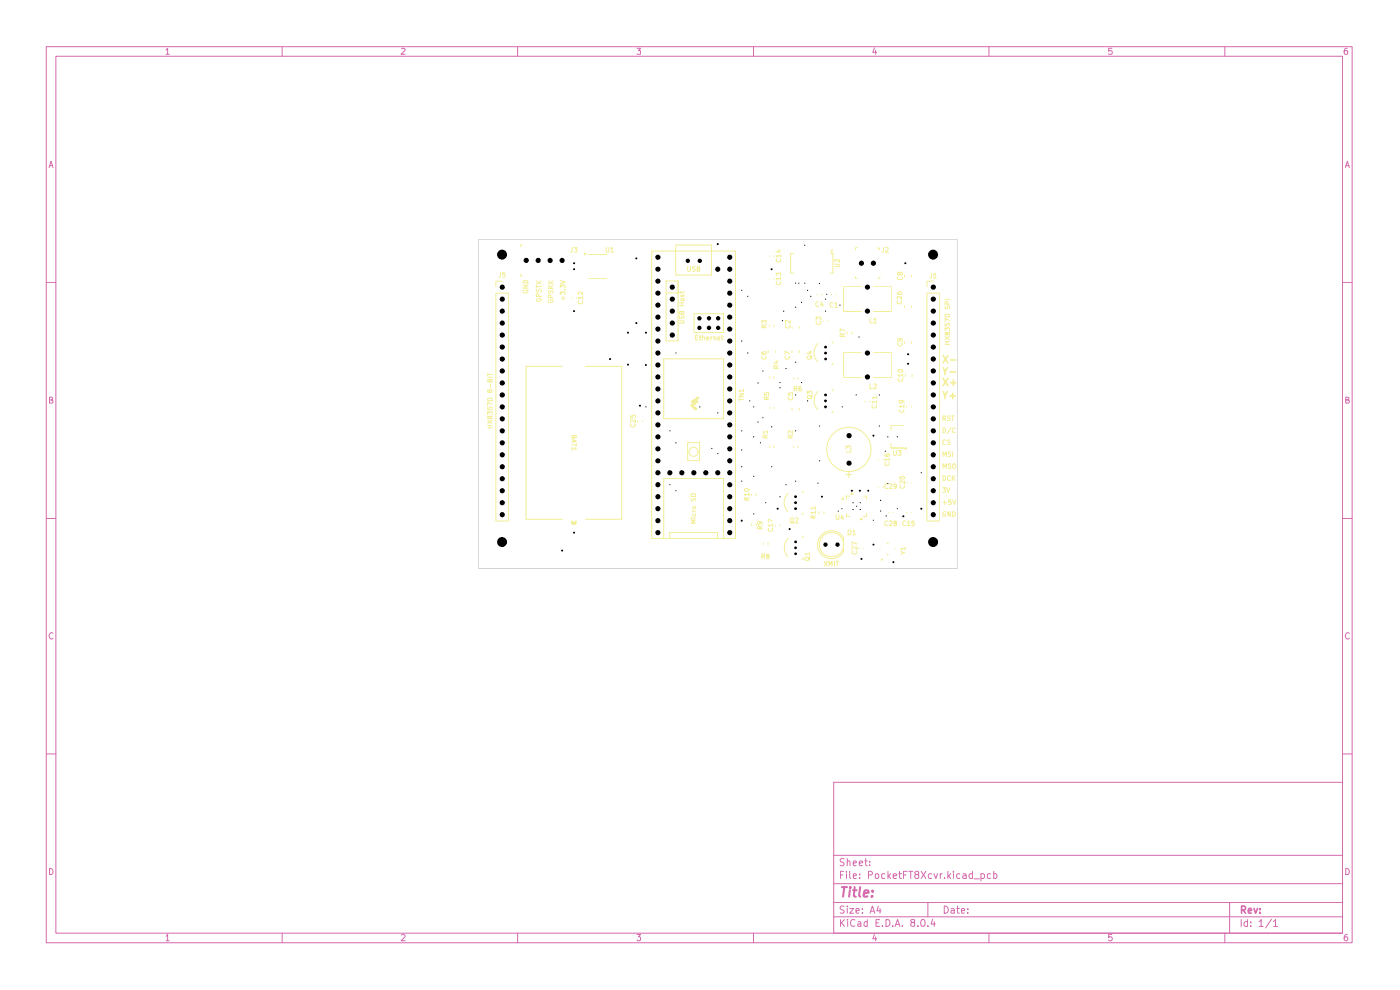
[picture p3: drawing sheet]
<svg xmlns="http://www.w3.org/2000/svg" width="297mm" height="210mm" viewBox="0 0 297 210" stroke-linecap="round" stroke-linejoin="round" font-family="sans-serif">
<g fill="none" stroke="#d56aad" stroke-width=".21">
<path d="M9.8 9.9h277v190.1h-277zM11.9 11.9h272.9v186h-272.9zM35.2 10.6l.4-.4v1.3M35.2 11.5h.7M59.9 9.9v2M85.2 10.3l.5-.1 .2 .4-.8 .9h.8M109.8 9.9v2M135.1 10.2h.8l-.4 .5 .4 .1v.6h-.8M159.8 9.9v2M185.5 10.2l-.3 .9h.8M185.8 10.7v.8M209.8 9.9v2"/>
<path d="M235.9 10.2h-.7v.6l.6-.1 .2 .3-.1 .4h-.7M259.8 9.9v2M285.8 10.2l-.5 .1-.1 .4v.7l.6 .1v-.8h-.5l-.1 .3M10.4 35.6l.4-1.4 .5 1.4M10.5 35.1h.7M285.4 35.6l.4-1.4 .5 1.4M285.5 35.1h.7M9.8 59.9h2.1M284.8 59.9h2M10.5 84.8l.6-.1v-.4l-.6-.1v1.3h.6l.2-.4-.4-.3M285.5 84.8l.6-.1v-.4l-.6-.1v1.3h.6l.2-.4-.4-.3M9.8 110h2.1"/>
<path d="M284.8 110h2M11.3 134.4a.57 .57 0 0 0-.8 0 .57 .57 0 0 0 0 .8l.3 .3 .5-.1M286.3 134.4a.57 .57 0 0 0-.8 0 .57 .57 0 0 0 0 .8l.3 .3 .5-.1M9.8 159.9h2.1M284.8 159.9h2M176.9 165.9h107.9v32h-107.9zM10.5 184.2a.71 .71 0 0 1 .7 .5 .71 .71 0 0 1-.2 .8h-.5zM35.2 198.6l.4-.4v1.4M35.2 199.6h.7M59.9 197.9v2.1M85.2 198.4l.1-.2h.4l.2 .4-.8 1h.8M109.8 197.9v2.1"/>
<path d="M135.1 198.2h.8l-.4 .5 .4 .2v.5l-.3 .2h-.3l-.2-.2M159.8 197.9v2.1M176.9 194.5h107.9M176.9 191.4h107.9M176.9 187.4h107.9M176.9 181.4h107.9M178.3 195.1v1.4M178.3 185.6h.5M178.5 195.7l.7 .8M179 184.8h-.7v1.5M179.1 192.3l-.6-.1-.3 .3 .3 .5 .5 .1v.5h-.8M179.1 182.2l-.6-.1-.3 .4 .3 .4h.3l.2 .1 .1 .4-.3 .2h-.6"/>
<path d="M179.2 195.1l-.9 .8M179.6 184.8v.2M179.6 185.3v1M179.7 192.2v.2M179.7 182.8l.2-.2 .4 .1v.9M179.7 182.1v1.5M179.7 192.7v1M179.8 195.1v.1M179.8 195.5v1M180.3 192.7h.8l-.8 1h.8M180.3 184.8v1.3l.2 .2M181 185.8l.7-.1-.2-.4-.4 .1-.1 .7 .2 .2h.4"/>
<path d="M181 183.1l.7-.1-.2-.4-.4 .1-.1 .7 .2 .2h.4M181.4 195.2l-.6-.1a.74 .74 0 0 0-.4 .9 .74 .74 0 0 0 1 .4M181.6 193.2l.7-.1-.2-.4-.5 .1v.8h.6M182 195.6h.5l.1 .9M182.3 183.1l.7-.1v-.3l-.5-.1-.2 .3 .1 .7h.6M182.4 186.2v.1M182.4 185.4v.2M182.6 195.9l-.6 .1-.1 .2 .2 .3 .5-.1M183 193.6v.1M183 192.8v.2M183.5 182.6h.5M183.6 182.1v1.3l.4 .2"/>
<path d="M184 195.6l-.4-.1-.3 .3 .1 .6h.6M184 195.1v1.4M184.2 185.6h.7l.2-.5-.3-.3h-.6v1.5M184.5 183.5v.1M184.5 182.7v.2M184.6 193.7l.5-1.5 .5 1.5M184.7 193.3h.7M185.5 198.2l-.3 .9h.8M185.8 185.4l.4-.1 .2 .3v.4l-.2 .3h-.4zM185.8 198.7v.9M185.8 195.7h.5M186.3 192.2l-.3 1h.9"/>
<path d="M186.6 195.1h-.8v1.4h.8M186.7 192.7v1M187.2 196.4v.1M187.7 185.4l-.4-.1-.3 .3 .1 .7h.6M188 195.1h.5a.78 .78 0 0 1 .3 .9 .78 .78 0 0 1-.8 .5zM188.4 184.8v1.5M188.5 185.8l.5 .5M189 185.3l-.6 .6M189.4 196.4v.1M189.5 185.8l.7-.1v-.3l-.5-.1-.2 .3 .1 .7h.6M189.9 196.5l.5-1.4 .5 1.4M190.1 196.1h.7"/>
<path d="M190.7 185.3h.6M190.8 184.8v1.3l.5 .2M191.4 196.4v.1M191.7 185.6h.5M192.4 184.8h-.7v1.5M192.8 184.8h.8M193.2 184.8v1.5M193.5 195.7l-.3-.3 .2-.3h.6l.1 .3-.3 .3a.46 .46 0 0 0-.6 .2 .46 .46 0 0 0 .3 .6 .46 .46 0 0 0 .6-.2l-.1-.6h-.2M194.4 185.5l-.3-.4a.52 .52 0 0 1 .8-.1v.3l-.3 .2a.46 .46 0 0 0-.5 .5 .46 .46 0 0 0 .7 .3l.1-.7-.3-.1M194.7 196.4v.1M195.4 184.8l1 1.5M195.5 195.2l.5-.1a.84 .84 0 0 1-.3 1.4l-.2-.1-.2-.4z"/>
<path d="M196.4 184.8l-1 1.5M196.8 196.4v.1M196.8 191.4v3.1M197.6 185.4l-.4-.1-.3 .3 .1 .6 .2 .1h.4M197.9 195l-.4 1h1M198.1 185.3l.4 1 .4-1M198.2 195.5v1M199.5 185.3v1M199.9 185.3l-.4 .3M200.3 192.2a.77 .77 0 0 1 .9 .8 .77 .77 0 0 1-.9 .7zM200.4 186.2v.1M201.1 184.8v1.5"/>
<path d="M201.2 185.8l.5 .5M201.7 185.3l-.6 .6M201.8 192.8h.6v.9M202.3 184.8v.2M202.3 185.3v1M202.4 193.1l-.6 .1v.4h.6M202.9 192.7h.6M203.1 192.2v1.3l.4 .2M203.6 185.4l-.4-.1-.3 .3v.4l.3 .3h.4M204 193.2l.6-.1-.1-.4-.5 .1v.7l.1 .2 .5-.1M204.3 185.4h.6l.1 .9M205 185.7l-.5 .1-.3 .2 .3 .3h.5"/>
<path d="M205.3 193.6v.1M205.3 192.8v.2M206.3 185.4l-.5-.1-.2 .3v.4l.2 .3h.5M206.3 184.8v1.5M206.7 186.4h1.1M208.1 185.4l.5-.1 .3 .3v.4l-.3 .3h-.5M208.1 185.3v1.6M209.8 197.9v2.1M210.1 185.4l-.4-.1-.2 .2v.7l.2 .1h.4M210.8 185.4l.4-.1 .3 .3-.1 .6-.2 .1h-.4M210.8 184.8v1.5M235.9 198.2h-.7v.7l.2-.2h.3l.3 .3v.3l-.3 .3h-.3l-.2-.2"/>
<path d="M259.8 197.9v2.1M260.9 191.4v6.5M263.3 195.1v1.4M264.7 195.6l-.5-.1-.3 .3 .1 .6h.7M264.7 195.1v1.4M265.3 196.4v.1M265.3 195.6v.1M267.1 195.5l.4-.4v1.4M267.1 196.5h.9M269.7 195l-1.2 1.8M270.2 195.5l.4-.4v1.4M270.2 196.5h.8"/>
<path d="M285.5 184.2a.71 .71 0 0 1 .7 .5 .71 .71 0 0 1-.2 .8h-.5zM285.8 198.2l-.5 .2a.92 .92 0 0 0 .1 1.2l.4-.1 .1-.5-.2-.3h-.3l-.2 .3"/>
</g>
<path d="M263.4 193h.6a.47 .47 0 0 0 .2-.4 .47 .47 0 0 0-.2-.4h-.6v1.5M263.7 193l.5 .7M264.8 193.2l.7-.1-.2-.4-.4 .1-.1 .7 .2 .2 .4-.1M266 192.7l.4 1 .4-1M267.3 193.5v.2M267.3 192.8v.2" fill="none" stroke="#d56aad" stroke-width=".34"/>
<path d="M178.6 188.2h1.1M179.1 188.2l-.2 2M180.3 188.8l-.2 1.4M180.4 188.2v.2M181 188.8h.7M181.3 188.2l-.2 1.7 .5 .3M182.5 188.2l-.3 1.7 .3 .3M183.3 189.5l1-.1-.1-.5h-.8l-.2 1 .2 .3 .6-.1M185 190l.1 .1h-.2l.1-.1v.2M185.1 188.9v.3" fill="none" stroke="#d56aad" stroke-width=".42"/>
<path d="M101.5 50.8h101.6v69.8h-101.6z" fill="none" stroke="#d0d2cd" stroke-width=".21"/>
<g fill="none" stroke="#f2ee95" stroke-width=".21">
<path d="M138.3 53.3h17.7M141.3 59.6h2.5v12.7h-2.5zM143.3 52h7.7v6.3h-7.7zM145.9 56.6v.7l.1 .3h.3l.2-.3v-.7M147.5 56.6h-.5l-.1 .1 .1 .3 .5 .3a.36 .36 0 0 1-.6 .2M147.9 57h.4v-.4h-.4v1l.5-.1 .1-.3-.3-.2M141.3 62.1h2.5M144.1 68.1h.9l.1 .1-.1 .4h-.9M144.1 64.9h1M144.1 64.3h1M144.2 67.1v.5h.3l.3-.5h.2v.5M144.4 61.8v.4"/>
<path d="M144.5 63.3h.5l.1 .4-.2 .1h-.3l-.2-.1zM144.5 62.6l-.1 .2 .4 .1 .1-.4 .2 .2-.1 .2M144.6 66.3l.1-.3h.3l.1 .2v.4h-1l.2-.6 .2 .1 .1 .5M144.6 64.3v.6M145.1 61.8l-.1 .3h-.9M147.2 66.5h6.3v4h-6.3zM147.6 71.6h.3M148.1 71.1h-.5v1h.5M148.3 71.5h.5M148.5 71.1v1h.3M149 71.5h.3l.2 .1v.5M149 71.1v1"/>
<path d="M149.9 71.8l.5-.1-.1-.2h-.4v.6h.5M150.8 71.5v.6M151.1 71.5l-.3 .2M151.5 71.5h.2l.2 .1v.5M151.5 71.5v.6M152.3 71.8l.4-.1v-.2h-.4v.6h.4M153.1 71.5h.3M153.2 71.1v.9l.2 .1M140.8 88.8v-12.7h12.7v12.7M147.1 84.9l.4-.3 .3 .3-.4 .2z"/>
</g>
<path d="M147.1 84.8l.4-.2 .2 .2-.4 .3z" fill="#f2ee95"/>
<path d="M147.5 85.2l.4-.2 .2 .2-.3 .3z" fill="none" stroke="#f2ee95" stroke-width=".21"/>
<path d="M147.5 85.2l.3-.3 .3 .3-.4 .2z" fill="#f2ee95"/>
<path d="M147.6 84.5l.4-.3 .3 .3-.4 .2z" fill="none" stroke="#f2ee95" stroke-width=".21"/>
<path d="M147.6 84.4l.4-.2 .2 .2-.4 .3z" fill="#f2ee95"/>
<path d="M123.9 53.7h.4l-.2 .4zM124.1 54.1h.1M124.8 59.1h3.9M124.8 54h3.9M128.6 52.5v.8l.2 .2h.2l.2-.2v-.8M129.6 52.7l.3-.2v1M129.6 53.5h.6M122.3 63.1v.3M122.8 63.8l-.1 .5 .1 .1 .7-.1v-.5M123.6 63.2h-.9l.2 .3M123.6 62v.6l-.5-.6-.4 .1 .1 .4M123.6 62.9v.6" fill="none" stroke="#f2ee95" stroke-width=".21"/>
<path d="M123.9 53.7h.4l-.3 .3z" fill="#f2ee95"/>
<g fill="none" stroke="#f2ee95" stroke-width=".21">
<path d="M106.2 57.8v.9l-.4 .1M106.5 59.6h-1.3v1.3M107.1 57.8h-.4l-.1 .4h.4l.2 .2-.1 .4h-.5M110.4 58v.5h.5M110.9 51.9h-.5v.5M111 59.7l.2-.2h.6l.2 .5h-1zM113.8 59.6l1 .7M114.8 59.6l-1 .7M116.3 59.6l1 .7M117.3 59.6l-1 .7M118.9 59.5l1 .4-1 .3M121.4 52.5v.8l-.3 .2"/>
<path d="M121.8 52.5h.6l-.3 .3 .3 .3-.1 .3h-.5M138.3 53.3v60.9h17.7v-60.9M103.5 79.2v.5M103.5 79.4h.9M105.2 62.2h2.7M111 61.5v.5l.2 .1h.6l.2-.3-.1-.3h-.4v.2M111 60.5h1l-1 .6h1M113.8 63.3v.5l.2 .1h.6l.2-.3-.1-.3h-.4v.2M113.8 61.4v.4l.2 .2 .2-.2 .2-.4h.2l.2 .1-.1 .5M113.8 60.5v.5M113.8 60.8h1M114.3 62.9v-.4l-.2-.2-.3 .1v.5h1"/>
<path d="M116.3 63.6v.4l.3 .2h.5l.2-.4v-.2h-.5v.2M116.3 61.6v.5l.2 .1 .3-.1 .1-.5h.3l.1 .2v.4M116.8 63.2v-.5l-.1-.1-.4 .1v.5h1M116.8 61.2v-.4l-.1-.2-.4 .1v.5h1M117.3 60.6l-.5 .4M118.9 62.5v-.6l.3 .3 .1-.3h.4l.2 .2-.2 .4M118.9 61v-.6l.3 .4 .1-.4h.4l.2 .2v.4h-.2M119.1 63.2h.8M119.5 62.9v.8M119.7 61.5h.2M121.3 63.1v.3M103.5 88v-.7l.3 .3 .2-.3 .4 .1-.1 .6"/>
<path d="M103.5 86.4v.5h.4l-.1-.4 .2-.1h.4l-.1 .5M103.5 84.6l.4-.2 .4 .1 .1 .5h-.9zM103.5 90.8h.9M103.5 90.3h.9M103.5 89.2l.9 .6M103.5 80h.9M103.9 88.5l.1-.2 .4 .1-.1 .4h-.3l-.2-.5-.3 .1v.4h.3l.1-.2M103.9 82.9l.1-.2 .4 .1-.1 .4h-.3l-.2-.5-.3 .1v.4h.3l.1-.1M103.9 80.7l.2-.3 .3 .1v.5h-.9v-.5l.4 .1v.4M103.9 90.3v.5M104.1 81.5v.8M104.4 85.8l-.9-.5v.7"/>
<path d="M104.4 89.2l-.9 .6M140.8 88.8h12.7M145.9 93.9h2.5v3.8h-2.5zM146.5 86l.4-.3 .2 .3-.3 .2zM156.8 83.6h.9l-.9 .6h.9M156.8 84.5v.5M156.8 84.7h.9M157.7 82.9h-.9l.3 .2M157.7 82.5v.6M162.1 83.3v.4l.5 .1-.1-.4 .1-.2 .5 .1-.1 .5M162.4 92.9l-.2-.6-.3 .1v.5h.9M162.6 84.7l-.1-.5h-.4v.5h1"/>
<path d="M162.8 91.6h-.9l.2 .3M162.8 92.3l-.4 .3M162.8 91.4v.5M163.1 84.2l-.5 .3M163.2 86.3v.4M163.2 94.5v.5M164.2 86.3v.4M164.2 94.5v.5M140.8 114.2v-12.7h12.7v12.7M142.1 114.2v-1.3h10.1v1.3M146.6 109.9h.1M146.6 105.7l.1 .6 .4-.1 .1-.5 .4 .1v.5"/>
<path d="M146.6 104.9l.2-.2h.6l.2 .2v.4h-1zM147 109v.3l.1 .2 .5-.2v-.3M147 108.3l.1 .2M147 107.5h.6v.4h-.5zM147 109.9h.6M147 108.5h.6M147.6 110.3h-1l.7 .4-.7 .3h1M157.9 103.8a.63 .63 0 0 1 1 .2 .54 .54 0 0 1-.6 .3 .54 .54 0 0 1-.4-.5zM158.4 106.1l-.1-.5h-.3l-.1 .5h1M158.9 104.9h-1l.3 .3M158.9 105.6l-.5 .3M158.9 104.6v.6"/>
<path d="M159.4 104.7v.5M159.4 111v.5M160.4 104.7v.5M160.4 111v.5M161.1 110.7h.2v.5h-.2h-.2l-.2-.4a.7 .7 0 0 1 1 .1v.3M161.2 112.2v-.5l-.3-.1-.2 .6h1M161.7 111.6l-.5 .3"/>
<circle cx="147.1" cy="95.8" r=".97"/>
</g>
<path d="M146.5 85.9l.3-.2 .3 .2-.4 .3z" fill="#f2ee95"/>
<path d="M146.6 85.2l.4-.2 .3 .2-.4 .3z" fill="none" stroke="#f2ee95" stroke-width=".21"/>
<path d="M146.6 85.2l.4-.3 .2 .3-.4 .2z" fill="#f2ee95"/>
<path d="M146.9 86.4l.4-.3 .2 .3-.4 .3z" fill="none" stroke="#f2ee95" stroke-width=".21"/>
<path d="M146.8 86.4l.4-.3 .3 .3-.4 .2z" fill="#f2ee95"/>
<path d="M147 85.6l.4-.2 .2 .2-.3 .3z" fill="none" stroke="#f2ee95" stroke-width=".21"/>
<path d="M147 85.6l.3-.3 .3 .3-.4 .2z" fill="#f2ee95"/>
<path d="M147.3 86.7l.3-.2 .3 .2-.4 .3z" fill="none" stroke="#f2ee95" stroke-width=".21"/>
<path d="M147.2 86.7l.4-.3 .2 .3-.3 .2z" fill="#f2ee95"/>
<g fill="none" stroke="#f2ee95" stroke-width=".21">
<path d="M163.2 54.2v.3M163.2 59.1v.2M164.2 54.2v.3M164.2 59.1v.2M164.7 58.5v-.6l.3 .3 .1-.3h.4v.6M164.8 59.8l-.1 .4 .1 .2h.6l.2-.2-.1-.4M164.8 54.9l-.1 .5 .1 .1h.6l.2-.1-.1-.5M165 53.2h.6M165.3 53v.6l-.7-.3M165.6 59.1h-.9l.2 .3M165.6 54.3h-.9l.2 .2M165.6 54v.5"/>
<path d="M165.6 58.8v.6M168.3 53.8h-.6v4.1h.6M176.2 53.8h.5v4.1h-.5M177.1 56l1 .1-.1 .5h-.9M178.1 55v.6l-.6-.6-.4 .1 .1 .4M181.5 59.1h.5M105.2 62.2v48.3h2.7v-48.3M119.3 77.7h-7.7v32.4h7.7M124.2 77.7h7.7v32.4h-7.7M161.5 74.7v.3l.5 .2 .5-.1v-.4l-.4-.1-.2 .2v.2l.2 .2M161.6 75.5l-.1 .4 .5 .3 .6-.3-.1-.4M161.6 68.6v-.6l.4 .3 .1-.3 .5 .1-.1 .5"/>
<path d="M162.1 69.5l-.1-.5h-.4v.5h1M162.6 68.9l-.5 .4M162.9 74.3v.6M163.2 79.8v.5M164.2 79.8v.5M164.5 74.3v.6M164.5 76.7h.6M164.7 78.1l-.1-.5h-.4v.5h.9M164.8 76.5v.7l-.7-.2M165.1 77.6l-.4 .3M166.6 75.5l-.1 .4 .5 .3 .6-.3-.2-.4M167.6 75l-1.1-.5v.7"/>
<path d="M168 74.3v.6M169.5 74.3v.6M171.2 75.8a.6 .6 0 0 1 1 0v.1a.6 .6 0 0 1-1 0zM171.5 74.7h.7M171.9 74.5v.6l-.8-.2M172.3 75.4l-.3 .6M173.1 67.8v-.6l.4 .4 .1-.4 .5 .1 .1 .4-.2 .1M173.2 68.2l-.1 .4a.5 .5 0 0 0 .7 .2 .5 .5 0 0 0 .3-.6h-.1M173.4 62.4v.2M173.5 72.9a2.72 2.72 0 0 0 0 3.8M173.6 64.1l-.2-.1-.3 .3v.5l.1 .2 .4-.1M174.2 64l-.1 .7h.6"/>
<path d="M174.4 62.4v.2M174.5 64.3v.7M174.6 67.9v.3M175.6 67.9v.3M176.4 62.4v.2M176.4 72.4l.3 .2v.3M176.7 64.3l-.4-.1-.2 .2v.5l.3 .3 .3-.1M177.1 64.4l.3-.2v1M177.1 65.2h.5M177.4 62.4v.2M178.7 71.4v-.5l-.1-.1-.4 .1v.5h1M179.2 70.2l-1-.4v.6"/>
<path d="M179.2 70.8l-.5 .3M179.7 70.4v.5M180.7 70.4v.5M182.7 60.8h-3.8v5.3h3.8M184.6 67.5v1h.5M185.3 67.7l.4-.2v1M185.3 68.5h.6M190.5 72.7l-.1 .4 .4 .3 .6-.3-.1-.4M190.5 78.6l.3-.2h.5l.2 .1v.3l-.7 .1zM190.8 71.8l.2 .1v.4l-.2 .1-.4-.2v-.2a.7 .7 0 0 1 1 0v.3M191.5 79.6h-1l.3 .3M191.5 79.3v.6"/>
<path d="M192.1 79.4v.6M193.5 79.4v.6M196.6 62.2v48.3h2.7v-48.3M121.3 93.2l1 .4-1 .3M121.3 94.4h1M121.3 94.9v.6M121.6 93.3v.5M121.8 92.4v.4l.4 .1 .1-.5h-1v.5l.4 .1 .1-.3M122 94.9l.3 .3h-1M122.3 94.1v.6M133.8 88.1v.5h.4l-.1-.4 .2-.1h.4l.1 .4-.2 .1M133.9 90l-.1 .4a.52 .52 0 0 0 .6 .2 .52 .52 0 0 0 .3-.6h-.1"/>
<path d="M134.8 89v.7l-.8-.7-.2 .2 .1 .4M135.3 89.2v.3M136.3 89.2v.3M167.2 83.3v.4l.4 .1v-.4l.1-.2 .4 .1v.5M167.3 84.2l-.1 .4a.55 .55 0 0 0 .9 0v-.4M168 86.5v.6M169.5 86.5v.6M171.3 84.1l.3-.2 .5 .1 .1 .4-.3 .2-.5-.1zM171.3 83.6v-.6l.3 .3 .1-.3h.4v.6M172.4 83.8l-.4 .4v.2M173.5 83.1a2.72 2.72 0 0 0 0 3.8M189 94v1h2.7"/>
<path d="M189.6 95.6v.7l.1 .3h.3l.2-.3v-.7M190.5 95.6h.7l-.4 .3 .4 .3-.1 .3h-.6M190.6 80.3l-.1 .2 .3 .4h.5l.2-.2-.1-.4M192.1 94.9h.1M192.1 94.9l.3 .3h-.5zM193.3 86.1v.3M200.1 90.8h.2l.3 .2v.5l-.3 .3h-.2zM200.1 99.4v-1l.3 .7 .3-.7v1M200.1 88.7h.4l.1-.4-.5-.1v1M200.1 96.9v-1.1l.3 .7 .3-.7v1.1M200.3 88.7l.3 .5M200.6 93.4a.45 .45 0 0 0-.6 .4 .45 .45 0 0 0 .6 .4"/>
<path d="M201.6 93.4l-.4-.1-.2 .2 .2 .3 .4 .2-.3 .3-.3-.1M201.6 88.3l-.4-.1-.2 .2 .2 .3 .4 .2-.3 .3h-.3M201.7 98.5h-.5v.2l.5 .3v.3h-.5M201.7 95.9h-.5v.3l.5 .2v.4h-.5M201.8 90.7l-.9 1.3M201.8 88.2h.6M202.1 98.5l.4-.1a.6 .6 0 0 1 0 1l-.4-.2zM202.1 88.2v1M202.1 95.8v1.1M202.7 90.8a.47 .47 0 0 0-.7 .5 .47 .47 0 0 0 .7 .4M190.9 101.2l.8-.1 .2 .2-.2 .3h-.6l-.2-.1zM191 103l-.1 .4 .3 .1h.5l.2-.3-.1-.2"/>
<path d="M191.9 102v.6l-.6-.6-.4 .1 .1 .5"/>
</g>
<path d="M121.4 110.7a.39 .39 0 0 0 .3 .4 .39 .39 0 0 0 .4-.4" fill="none" stroke="#f2ee95" stroke-width=".51"/>
<g fill="none" stroke="#f2ee95" stroke-width=".34">
<path d="M200.1 78l.4 .8 .5-.8M200.1 75.4l1 1.6M200.5 78.8v.7M201.1 75.4l-1 1.6M201.5 78.9h1.2M201.7 76.4h1.1M200.1 83.1l.4 .8 .5-.8M200.1 80.3l1 1.5M200.5 83.9v.7M201.1 80.3l-1 1.5M201.5 84h1.2M201.7 81.2h1.1"/>
<path d="M202.1 83.4v1.2M202.3 80.6v1.2"/>
</g>
<path d="M192.1 94.8l.3 .4h-.5z" fill="#f2ee95"/>
<g fill="none" stroke="#f2ee95" stroke-width=".21">
<path d="M176.3 53.2h.1M176.6 53v.5l-.3-.3zM182 52.5h-.5v.5M186.1 52.6h.5v.4M187.4 52.5v.8l-.3 .2M187.9 52.6l.5-.1 .1 .2-.6 .8h.6M187.3 97.4v.3M187.7 96.3l.2 .5h.6v-.5h-.4l-.1 .3 .2 .2M187.8 98.1l-.1 .4 .2 .2 .6-.1v-.5M188.6 97.4h-.9l.3 .4M188.6 97.2v.6M190.8 86.9a.45 .45 0 0 0 .5 .6 .45 .45 0 0 0 .4-.6"/>
<path d="M191.2 84.9l.2 .2v.2l-.2 .2-.4-.2v-.2a.7 .7 0 0 1 1 .1v.2M191.7 90.3h-2.7v1M191.8 86.2h-1l.3 .2M191.8 85.8v.6M192.3 86.1v.3"/>
</g>
<path d="M176.3 53.2l.2-.3v.5z" fill="#f2ee95"/>
<g fill="none" stroke="#f2ee95" stroke-width=".21">
<path d="M181.5 58.6v.5M186.6 58.6v.5h-.5M190.5 58.7l-.1 .5a.52 .52 0 0 0 .6 .1 .52 .52 0 0 0 .3-.5v-.1M190.8 57.9l.2-.2 .4 .2v.3l-.4 .1-.3-.6-.3 .1v.4l.3 .1 .1-.1M191.9 58.3v.6M193.4 58.3v.6M197.6 58v.8l-.3 .2M198 59.6h-1.4v1.3M198 58.3l.4-.3v1M198 59h.6M185.3 60.8h3.9v5.3h-3.9M190.3 62.1l.2 .4h.7l.1-.4-.2-.2h-.3l-.1 .2 .1 .4"/>
<path d="M190.4 63.8l-.1 .5 .2 .1h.6l.2-.1-.1-.5M191.3 62.9v.6l-.5-.6-.5 .1 .1 .4M191.9 64.8v.5M191.9 72.4v.5M193.4 64.8v.5M193.4 72.4v.5M196.6 62.2h2.7M200.5 70.2v-.7l.3 .3 .2-.3h.2l.2 .2-.1 .5M200.5 68.7v.4l.4 .1-.1-.5 .2-.1 .4 .1-.1 .5M200.5 66.8l.4-.2 .4 .1 .1 .5h-.9zM200.5 64.9v.5a.44 .44 0 0 0 .4 0 .44 .44 0 0 0 .2-.5l.3 .1v.5M200.5 73.1h.9"/>
<path d="M200.5 72.5h.9M200.5 71.4l.9 .6M200.5 63.5h.9M200.9 70.7l.1-.2 .4 .1-.1 .4h-.3l-.2-.5-.3 .1 .1 .4h.2l.1-.1M200.9 72.5v.6M201 64.5v-.4l-.2-.2-.3 .1v.5h.9M201.4 68l-.9-.4v.6M201.4 71.4l-.9 .6M167.7 92.9l-.1-.6-.4 .1v.5h.9M168.1 91.4v.5l-.6-.5h-.3l.1 .5M168.1 92.3l-.4 .3M168.3 94.5v.5"/>
<path d="M169.3 94.5v.5M179.5 95.2v-.6l.4 .3v-.2l.4-.1 .2 .2-.1 .4M180.5 95.4v.5h-1M186.3 97.4v.3M167.2 104.6a2.72 2.72 0 0 0-.1 3.9M170 104.2l.4 .1v.3M170.4 108.8v.2l-.4 .2M172.5 109.9v-.5h-.4l-.1 .5h1M173 108.7h-1l.3 .3M173 107.8h-1l.3 .2M173 109.4l-.5 .3M173 107.4v.6"/>
<path d="M173 108.4v.6M173.8 108.5v.5M174.8 108.5v.5M179.4 100.7h1.3M180.1 100.1v1.2M180.3 105.2h-.7v.7M180.5 104.6h.5v.3h-.5zM183.1 105.2h.7v.7M183.8 108.9v.7M186.3 103.2v.3M187 118.6l.2 .1v.1l-.2-.1zM187.3 103.2v.3"/>
<path d="M188.1 115.2h.4M188.1 117.7h.4M188.3 110.6l-.3-.1-.3 .2v.5l.2 .3 .4-.1M188.3 102.7l-.3-.1-.3 .3v.5l.2 .2 .4-.1M188.6 108.6v.2M188.6 110.6h.6v.3l-.6 .6h.6M188.6 102.7h.6v.3l-.6 .6h.6M189.6 108.6v.2M189.8 110.9l-.1-.1v-.2h.5v.2l-.5 .3v.4l.5-.1v-.3l-.2-.2M189.9 116.4v.1M190.2 103l-.2 .3-.3-.1v-.5h.5v.7l-.2 .2h-.3M191.1 116.9l.5 .4-.5 .3"/>
<path d="M191.6 117.3h.4M192 116.3h-.9l.2 .4M192 116.1v.6M192.1 110.6l-.2-.1-.4 .2v.5l.2 .3 .4-.1M192.4 102.2v.3M192.4 108.6v.2M192.4 110.8l.4-.3v1M192.4 111.5h.6M193.4 102.2v.3M193.4 108.6v.2M194 110.5h-.5v.5h.5l-.1 .5-.4-.1M200 103.5h.6l-.4 .3 .3 .1 .1 .4-.2 .2-.4-.1"/>
<path d="M200.1 100.9h.2l.3 .3v.5l-.3 .2h-.2zM200.1 106.6h.7M200.4 106.3v.7M200.6 108.6a.45 .45 0 0 0-.6 .4 .45 .45 0 0 0 .6 .5v-.4h-.2M200.8 103.5l.4 1 .3-1M201.6 101a.45 .45 0 0 0-.6 .4 .45 .45 0 0 0 .6 .5M201.6 108.5v1.1l-.5-1.1v1.1M201.8 106h-.6v.5l.1-.2h.3l.2 .3v.2l-.2 .2-.4-.1M202 100.9v1M202.1 106l.3 1 .4-1M202.1 108.5a.52 .52 0 0 1 .6 .5 .52 .52 0 0 1-.6 .6zM202.2 101.3l.4 .6"/>
<path d="M202.6 100.9l-.6 .6"/>
<circle cx="180.1" cy="95.3" r="4.7"/>
</g>
<path d="M180.5 104.6h.4v.2h-.4z" fill="#f2ee95"/>
<path d="M178.6 105.7h.4M178.6 106l.2-.2 .1 .2M178.8 105.6v.2M179.9 112.4h.4l.2 .3v.5l-.3 .3h-.3zM180.9 112.7l.3-.3v1.1M180.9 113.5h.5M182.6 110h.3v.3h-.3zM183.1 109.6h.7M186.7 116.4v.1" fill="none" stroke="#f2ee95" stroke-width=".21"/>
<path d="M182.5 110h.4v.2h-.4z" fill="#f2ee95"/>
<g fill="none" stroke="#f2ee95" stroke-width=".21">
<path d="M163.2 68.9v.5M164.2 68.9v.5M166.7 68.9l-.1 .4 .4 .3 .6-.3v-.4M167.6 68v.6l-.7-.6-.3 .1 .1 .5M168 69.2v.5M169.5 69.2v.5M176.7 77v.3l-.3 .1M182.7 74.8h-3.8v5.2h3.8M185.3 74.8h3.9v5.2h-3.9M168.3 80v.6M168.5 82.5l.6-.1v-.4h-.6v1M168.7 82.5l.4 .5"/>
<path d="M169.3 80v.6M169.9 82h-.2l-.2 .2v.7h.5v-.5l-.3-.1-.2 .2M176.4 82.6l.3 .2v.2M176.7 87.2v.2l-.3 .2M183.5 85v.4M184.5 85v.4M184.6 81.4v1.1h.5M185.1 85.9l-.1 .5 .2 .1h.6l.1-.1-.1-.5M185.3 81.5h.6v.4l-.6 .6h.6M185.9 85.3h-.9l.2 .2M185.9 84.3h-.9l.2 .3M185.9 84v.6"/>
<path d="M185.9 85v.5M161.6 118l.6-.1v-.3l-.6-.1v1M161.9 118l.3 .5M161.9 115.1v.5M162.8 117.9h-.2v-.3l.5-.1v.4l-.5 .1v.4l.2 .1 .3-.1v-.4l-.1-.1M162.9 115.1v.5M163.1 112.1l-.1 .4 .4 .2 .5-.2-.1-.4M163.9 111.4h-.9l.2 .3M163.9 110.6l-.9-.5v.7M163.9 111.1v.6M164.5 111.3v.3M165.5 111.3v.3"/>
<path d="M167.2 114.2a2.69 2.69 0 0 0-.1 3.8M167.8 109.9h.4l.1 .2v.6l-.4 .2a.66 .66 0 0 1-.1-1zM167.9 110.7l.5 .3M168.7 110l.5-.1 .1 .2-.6 .8h.6M170 113.7l.4 .1v.4M170.4 118.2v.4l-.4 .1M170.9 118.3h.7l.1 .4-.3 .2-.5-.1zM171.7 117.5h-.9l.2 .3M171.7 117.3v.5M171.9 118.1l-.4 .3v.3M174.8 119l.7 1.1M175.5 119l-.7 1.1"/>
<path d="M177 119v1.1M177.4 109.2l.1 1h.4l.1-1M177.4 119h.6M177.6 119v1.1M178.6 109.2l-.2 .7h.6M178.8 109.6v.6M178.9 114a2.98 2.98 0 0 0-4.4-.7 2.98 2.98 0 0 0 0 4.5 2.98 2.98 0 0 0 4.5-.7M178.9 114v3.1M179.6 108.9v.7h.7M180.8 116.9v.4l.2 .2h.5l.3-.3-.2-.3M181.8 116v.6l-.6-.6-.4 .1v.5M181.8 115.4l-1-.4v.7"/>
<path d="M182.2 116.2v.3M183.3 116.2v.3M175.8 120.1v-1.1l.4 .7 .3-.7v1.1"/>
<circle cx="176.4" cy="115.5" r="2.58"/>
</g>
<g fill="#000">
<path d="M121.7 55.6l.3 .2-.1 .2-.3-.2zM121.7 56.9l.3 .2-.1 .2-.3-.2zM134.9 54.6l.3 .2-.1 .2-.3-.2zM152.2 51.6l.3 .2-.1 .2-.3-.2zM163.6 56.9l.3 .2-.1 .2-.3-.2zM170.7 51.9l.2 .1-.1 .1-.2-.1zM192 55.6l.3 .2-.1 .2-.3-.2zM121.7 65.8l.3 .2-.1 .2-.3-.2zM129.3 76l.3 .2-.1 .1-.3-.1zM133.1 77.2l.3 .1-.1 .2-.3-.2zM133.1 70.4l.3 .2-.1 .2-.3-.2zM134.9 68.3l.3 .2-.1 .2-.3-.2z"/>
<path d="M136.9 70.4l.3 .2-.1 .2-.3-.2zM136.9 77.2l.3 .2-.1 .2-.3-.2zM143.3 74.8l.2 .1-.1 .1-.1-.1zM157.3 61.5l.2 .1-.1 .1-.2-.1zM157.3 72.2l.2 .1-.1 .2-.2-.2zM158.6 62.7l.1 .2v.1l-.2-.1zM158.6 74.8l.1 .1v.1l-.2-.1zM161.8 78.6l.2 .1-.1 .1-.2-.1zM165.9 67.9l.2 .1-.1 .1-.1-.1zM166.2 65.9l.2 .1-.1 .1-.2-.1zM166.7 78.1l.2 .1-.1 .1-.2-.1zM168.7 76.7l.2 .1-.1 .1-.1-.1z"/>
<path d="M168.7 60l.2 .1-.1 .1-.1-.1zM168.7 65l.2 .1-.1 .2-.1-.2zM169.4 60l.2 .1-.1 .1-.2-.1zM170 64l.2 .1-.1 .1-.2-.1zM170.7 60l.2 .1-.1 .1-.2-.1zM171.3 61.5l.1 .1v.1l-.2-.1zM171.9 62.7l.2 .2v.1l-.2-.1zM173.8 60l.2 .2-.1 .1-.2-.1zM175.1 63.3l.2 .2-.1 .1-.2-.1zM175.1 65.9l.2 .1-.1 .1-.2-.1zM174.9 75.9h.4v.5h-.4zM174.9 74.7h.4v.4h-.4z"/>
<path d="M174.9 73.4h.4v.4h-.4zM175.3 62.3l.2 .1-.1 .2-.1-.2zM178.1 64.6l.2 .1-.1 .1-.1-.1zM182.2 71.4l.2 .1-.1 .1-.2-.1zM192.6 75l.3 .1-.1 .2-.4-.2zM192.6 77l.3 .2-.1 .2-.4-.2zM135.7 85.9l.3 .2-.1 .1-.4-.1zM137 86.2l.2 .1-.1 .1-.2-.1zM142 91.3l.2 .1v.1l-.2-.1zM143.3 93.8l.2 .1-.1 .1-.1-.1zM148.4 86.2l.2 .1-.1 .1-.2-.1zM150.9 95l.2 .1v.1l-.2-.1z"/>
<path d="M152.2 87.5l.2 .1-.1 .1-.2-.1zM152.2 96.1l.2 .1-.1 .1-.2-.1zM157.3 91.3l.2 .1-.1 .1-.2-.1zM157.3 98.9l.2 .1-.1 .1-.2-.1zM157.3 95.3l.2 .2-.1 .1-.2-.1zM159 84.9l.2 .1-.1 .2-.2-.2zM159.8 92.6l.2 .1v.1l-.2-.1zM159.8 86.2l.2 .1v.1l-.2-.1zM160.8 89.4l.1 .1v.1l-.2-.1zM160.8 81.1l.1 .1v.1l-.2-.1zM161.3 93.8l.2 .1-.1 .1-.2-.1zM161.8 88.5l.2 .1-.1 .1-.2-.1z"/>
<path d="M163.6 98.9l.2 .1v.1l-.2-.1zM163.6 90.4l.2 .1v.2l-.2-.2zM165.4 82.1l.2 .2-.1 .1-.1-.1zM165.4 81l.2 .1-.1 .2-.1-.2zM168.7 83.7l.2 .1-.1 .1-.1-.1zM168.7 91.3l.2 .1-.1 .1-.1-.1zM170 81l.2 .1-.1 .2-.2-.2zM171.3 84.9l.1 .1v.2l-.2-.2zM173.8 97.6l.2 .1-.1 .2-.2-.2zM173.8 90.3l.2 .1-.1 .1-.2-.1zM174.9 86.1h.4v.4h-.4zM174.9 84.8h.4v.5h-.4z"/>
<path d="M174.9 83.6h.4v.4h-.4zM178.6 86.2l.2 .1-.1 .1-.1-.1zM181.6 83.7l.2 .1-.1 .1-.2-.1zM185.2 92.2l.3 .2-.1 .2-.3-.2zM186.5 83.7l.2 .1-.1 .1-.2-.1zM186.5 90.3l.2 .1-.1 .1-.2-.1zM187.8 95.6l.2 .1-.1 .1-.2-.1zM188.3 92.6l.2 .1-.1 .1-.2-.1zM190.3 92.6l.2 .1-.1 .1-.2-.1zM119.1 116.6l.4 .2-.1 .2-.4-.2zM121.7 112.8l.3 .2-.1 .2-.3-.2zM142 102.7l.2 .1v.1l-.2-.1z"/>
<path d="M143.3 104l.2 .1-.1 .1-.1-.1zM157.3 101.9l.2 .2-.1 .1-.2-.1zM157.2 110.3l.4 .1-.1 .2-.4-.2zM159.8 108.9l.2 .1v.1l-.2-.1zM159.8 100.9l.2 .1v.2l-.2-.2zM162.4 106.5l.2 .1-.1 .1-.2-.1zM164.9 107.7l.3 .2-.1 .2-.3-.2zM165.4 105.3l.2 .1-.1 .1-.1-.1zM166.7 102.7l.2 .1-.1 .1-.2-.1zM167.4 112l.3 .2-.1 .2-.3-.2zM168.7 101.9l.2 .2-.1 .1-.1-.1zM168.6 117.2h.4v.5h-.4z"/>
<path d="M168.6 116h.4v.4h-.4zM168.6 114.7h.4v.5h-.4zM168.6 107.7h.4v.4h-.4zM168.6 106.4h.4v.5h-.4zM168.6 105.1h.4v.5h-.4zM173.5 102.4l.1 .1v.1l-.2-.1zM174.3 105.2l.3 .2-.1 .2-.3-.2zM177.8 108.3l.2 .1-.1 .1-.2-.1zM178.5 107.8l.2 .1v.1l-.2-.1zM180.6 103.9l.3 .2-.1 .2-.3-.2zM180.9 108l.2 .1-.1 .1-.2-.1zM180.9 106.5l.2 .1-.1 .1-.2-.1z"/>
<path d="M181.7 107.3l.2 .1-.1 .1-.2-.1zM182.4 108l.2 .1v.1l-.2-.1zM182.4 106.5l.2 .1v.1l-.2-.1zM182.3 103.9l.3 .2-.1 .2-.3-.2zM182.6 118.4l.4 .2-.1 .2-.4-.2zM184.1 103.9l.3 .2-.1 .2-.3-.2zM185.2 110.2l.2 .2v.1l-.2-.1zM185.2 115.3l.3 .2-.1 .2-.3-.2zM186.8 106l.1 .1v.1l-.2-.1zM186.8 108.3l.1 .1v.1l-.2-.1zM187.9 109.3l.2 .1v.1l-.2-.1zM188.3 102.5l.2 .1-.1 .1-.2-.1z"/>
<path d="M189.4 119.1l.3 .1-.1 .2-.3-.2zM190.3 107.8l.2 .1-.1 .1-.2-.1zM191.5 109.3l.4 .2-.2 .2-.3-.2zM195.4 100.2l.2 .1-.1 .1-.2-.1zM195.3 107.7l.4 .2-.1 .2-.4-.2z"/>
<circle cx="106.5" cy="54" r="1.06"/>
<circle cx="111.6" cy="55.2" r=".55"/>
<circle cx="114.2" cy="55.2" r=".55"/>
<circle cx="116.7" cy="55.2" r=".55"/>
<circle cx="119.2" cy="55.2" r=".55"/>
<circle cx="139.6" cy="59.6" r=".55"/>
<circle cx="139.6" cy="57.1" r=".55"/>
<circle cx="139.6" cy="54.6" r=".55"/>
<circle cx="145.9" cy="55.3" r=".47"/>
<circle cx="148.5" cy="55.3" r=".47"/>
<circle cx="152.3" cy="57.1" r=".55"/>
<circle cx="154.8" cy="59.6" r=".55"/>
<circle cx="154.8" cy="57.1" r=".55"/>
<circle cx="154.8" cy="54.6" r=".55"/>
<circle cx="182.7" cy="55.8" r=".55"/>
<circle cx="185.3" cy="55.8" r=".55"/>
<circle cx="197.9" cy="54" r="1.06"/>
<circle cx="106.5" cy="78.7" r=".55"/>
<circle cx="106.5" cy="66" r=".55"/>
<circle cx="106.5" cy="63.5" r=".55"/>
<circle cx="106.5" cy="76.2" r=".55"/>
<circle cx="106.5" cy="71.1" r=".55"/>
<circle cx="106.5" cy="68.5" r=".55"/>
<circle cx="106.5" cy="60.9" r=".55"/>
<circle cx="106.5" cy="73.6" r=".55"/>
<circle cx="139.6" cy="72.3" r=".55"/>
<circle cx="139.6" cy="64.7" r=".55"/>
<circle cx="139.6" cy="77.4" r=".55"/>
<circle cx="139.6" cy="69.8" r=".55"/>
<circle cx="139.6" cy="62.2" r=".55"/>
<circle cx="139.6" cy="67.3" r=".55"/>
<circle cx="139.6" cy="80" r=".55"/>
<circle cx="139.6" cy="74.9" r=".55"/>
<circle cx="142.6" cy="66" r=".55"/>
<circle cx="142.6" cy="71.1" r=".55"/>
<circle cx="142.6" cy="63.5" r=".55"/>
<circle cx="142.6" cy="68.5" r=".55"/>
<circle cx="142.6" cy="60.9" r=".55"/>
<circle cx="148.4" cy="69.6" r=".47"/>
<circle cx="148.4" cy="67.5" r=".47"/>
<circle cx="150.4" cy="69.6" r=".47"/>
<circle cx="150.4" cy="67.5" r=".47"/>
<circle cx="152.4" cy="69.6" r=".47"/>
<circle cx="152.4" cy="67.5" r=".47"/>
<circle cx="154.8" cy="72.3" r=".55"/>
<circle cx="154.8" cy="64.7" r=".55"/>
<circle cx="154.8" cy="77.4" r=".55"/>
<circle cx="154.8" cy="69.8" r=".55"/>
<circle cx="154.8" cy="74.9" r=".55"/>
<circle cx="154.8" cy="67.3" r=".55"/>
<circle cx="154.8" cy="80" r=".55"/>
<circle cx="154.8" cy="62.2" r=".55"/>
<circle cx="184" cy="66" r=".55"/>
<circle cx="184" cy="80" r=".55"/>
<circle cx="184" cy="74.9" r=".55"/>
<circle cx="184" cy="60.9" r=".55"/>
<circle cx="198" cy="78.7" r=".55"/>
<circle cx="198" cy="66" r=".55"/>
<circle cx="198" cy="63.5" r=".55"/>
<circle cx="198" cy="76.2" r=".55"/>
<circle cx="198" cy="71.1" r=".55"/>
<circle cx="198" cy="73.6" r=".55"/>
<circle cx="198" cy="68.5" r=".55"/>
<circle cx="198" cy="60.9" r=".55"/>
<circle cx="106.5" cy="91.4" r=".55"/>
<circle cx="106.5" cy="83.8" r=".55"/>
<circle cx="106.5" cy="96.5" r=".55"/>
<circle cx="106.5" cy="88.9" r=".55"/>
<circle cx="106.5" cy="81.2" r=".55"/>
<circle cx="106.5" cy="86.3" r=".55"/>
<circle cx="106.5" cy="93.9" r=".55"/>
<circle cx="106.5" cy="99" r=".55"/>
<circle cx="139.6" cy="97.7" r=".55"/>
<circle cx="139.6" cy="85" r=".55"/>
<circle cx="139.6" cy="95.2" r=".55"/>
<circle cx="139.6" cy="90.1" r=".55"/>
<circle cx="139.6" cy="82.5" r=".55"/>
<circle cx="139.6" cy="92.7" r=".55"/>
<circle cx="139.6" cy="87.6" r=".55"/>
<circle cx="154.8" cy="97.7" r=".55"/>
<circle cx="154.8" cy="85" r=".55"/>
<circle cx="154.8" cy="82.5" r=".55"/>
<circle cx="154.8" cy="90.1" r=".55"/>
<circle cx="154.8" cy="95.2" r=".55"/>
<circle cx="154.8" cy="87.6" r=".55"/>
<circle cx="154.8" cy="92.7" r=".55"/>
<circle cx="180.1" cy="98.3" r=".55"/>
<circle cx="180.1" cy="92.4" r=".55"/>
<circle cx="198" cy="91.4" r=".55"/>
<circle cx="198" cy="88.9" r=".55"/>
<circle cx="198" cy="96.5" r=".55"/>
<circle cx="198" cy="83.8" r=".55"/>
<circle cx="198" cy="99" r=".55"/>
<circle cx="198" cy="81.2" r=".55"/>
<circle cx="198" cy="86.3" r=".55"/>
<circle cx="198" cy="93.9" r=".55"/>
<circle cx="106.5" cy="115" r="1.06"/>
<circle cx="106.5" cy="104.1" r=".55"/>
<circle cx="106.5" cy="101.6" r=".55"/>
<circle cx="106.5" cy="109.2" r=".55"/>
<circle cx="106.5" cy="106.6" r=".55"/>
<circle cx="139.6" cy="110.4" r=".55"/>
<circle cx="139.6" cy="102.8" r=".55"/>
<circle cx="139.6" cy="107.9" r=".55"/>
<circle cx="139.6" cy="105.4" r=".55"/>
<circle cx="139.6" cy="113" r=".55"/>
<circle cx="139.6" cy="100.3" r=".55"/>
<circle cx="142.1" cy="100.3" r=".55"/>
<circle cx="144.6" cy="100.3" r=".55"/>
<circle cx="147.2" cy="100.3" r=".55"/>
<circle cx="149.7" cy="100.3" r=".55"/>
<circle cx="152.3" cy="100.3" r=".55"/>
<circle cx="154.8" cy="110.4" r=".55"/>
<circle cx="154.8" cy="102.8" r=".55"/>
<circle cx="154.8" cy="107.9" r=".55"/>
<circle cx="154.8" cy="113" r=".55"/>
<circle cx="154.8" cy="100.3" r=".55"/>
<circle cx="154.8" cy="105.4" r=".55"/>
<circle cx="175.1" cy="115.5" r=".47"/>
<circle cx="177.7" cy="115.5" r=".47"/>
<circle cx="197.9" cy="115" r="1.06"/>
<circle cx="198" cy="104.1" r=".55"/>
<circle cx="198" cy="101.6" r=".55"/>
<circle cx="198" cy="109.2" r=".55"/>
<circle cx="198" cy="106.6" r=".55"/>
</g>
</svg>
